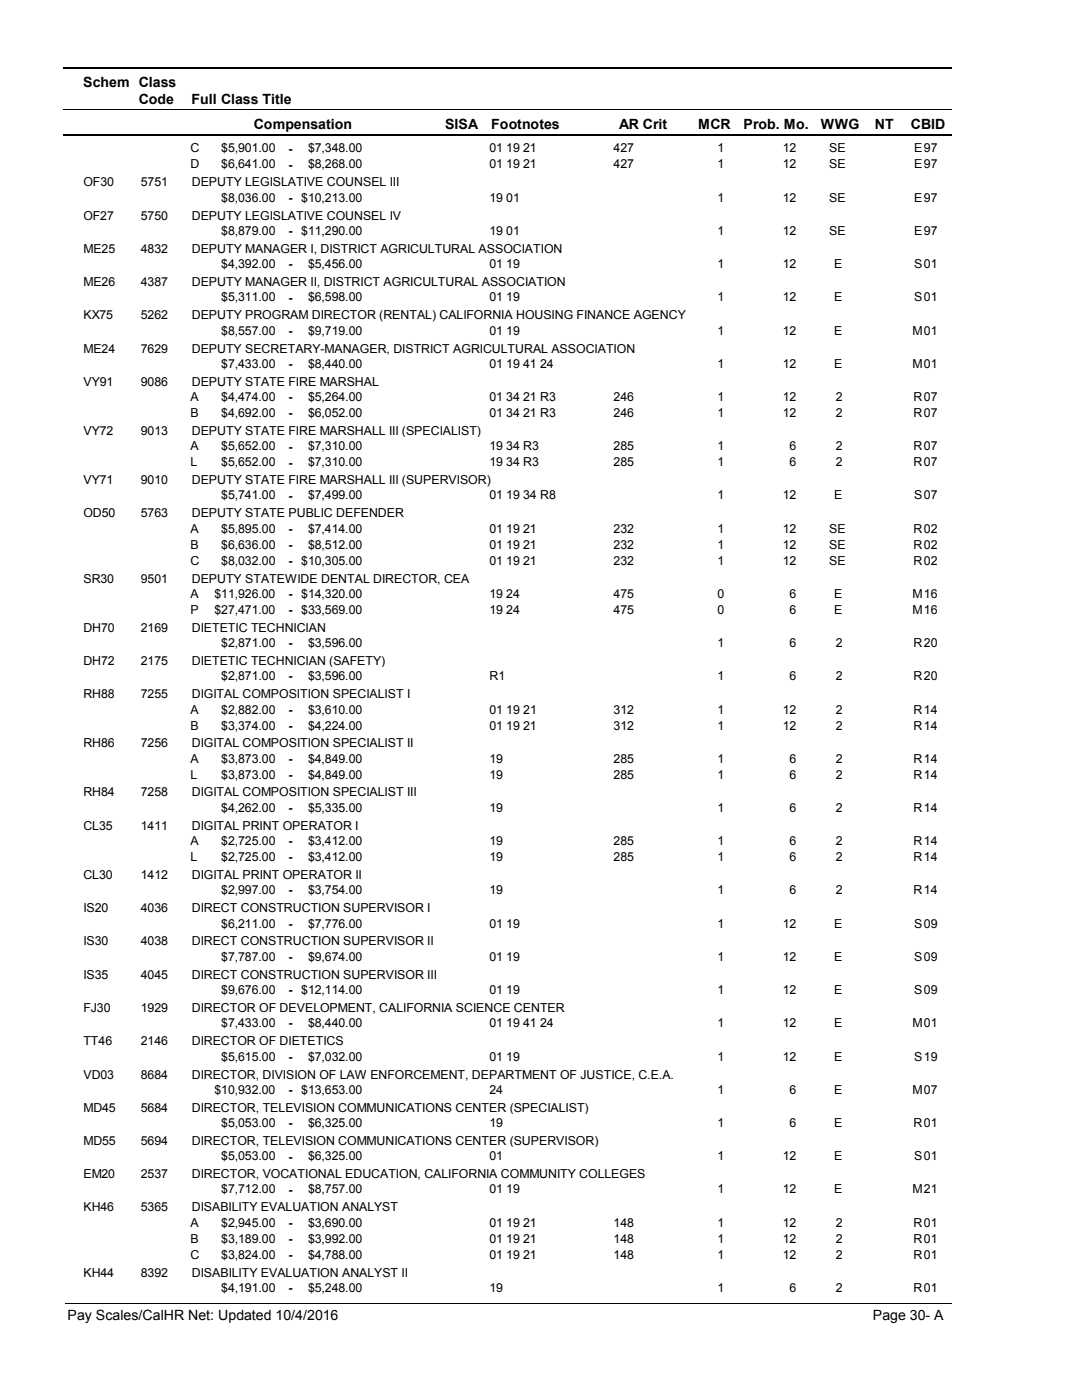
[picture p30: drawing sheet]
<svg xmlns="http://www.w3.org/2000/svg" width="216mm" height="279mm" viewBox="0 0 216 279" stroke-linecap="round" stroke-linejoin="round" font-family="sans-serif">
<defs><g id="words">
<g font-size="2.8">
<text x="16.6" y="17.3">Schem Class</text>
<text x="27.7" y="20.7">Code</text>
<text x="38.2" y="20.7">Full Class Title</text>
<text x="50.6" y="25.7">Compensation</text>
<text x="88.7" y="25.7">SISA</text>
<text x="98" y="25.7">Footnotes</text>
<text x="123.5" y="25.7">AR Crit</text>
<text x="139.2" y="25.7">MCR</text>
<text x="148.3" y="25.7">Prob. Mo.</text>
<text x="163.7" y="25.7">WWG</text>
<text x="174.5" y="25.7">NT</text>
<text x="181.6" y="25.7">CBID</text>
<text x="13.5" y="263.5">Pay Scales/CalHR Net: Updated 10/4/2016</text>
<text x="174.1" y="263.5">Page 30- A</text>
</g>
<g font-size="2.5">
<text x="38" y="30.4">C</text>
<text x="38" y="33.6">D</text>
<text x="44.1" y="30.4">$5,901.00</text>
<text x="44.1" y="33.6">$6,641.00</text>
<text x="57.5" y="30.5">-</text>
<text x="57.5" y="33.6">-</text>
<text x="61.4" y="30.4">$7,348.00</text>
<text x="61.4" y="33.6">$8,268.00</text>
<text x="97.6" y="30.4">01 19 21</text>
<text x="97.6" y="33.6">01 19 21</text>
<text x="122.4" y="30.4">427</text>
<text x="122.4" y="33.6">427</text>
<text x="143.1" y="30.4">1</text>
<text x="143.1" y="33.6">1</text>
<text x="156.1" y="30.4">12</text>
<text x="156.1" y="33.6">12</text>
<text x="165.4" y="30.4">SE</text>
<text x="165.4" y="33.6">SE</text>
<text x="182.3" y="30.4">E</text>
<text x="182.3" y="33.6">E</text>
<text x="184.2" y="30.4">97</text>
<text x="184.2" y="33.6">97</text>
<text x="16.6" y="37.2">OF30</text>
<text x="28.1" y="37.2">5751</text>
<text x="38.2" y="37.2">DEPUTY LEGISLATIVE COUNSEL III</text>
<text x="44.1" y="40.3">$8,036.00</text>
<text x="57.5" y="40.3">-</text>
<text x="60.1" y="40.3">$10,213.00</text>
<text x="97.6" y="40.3">19 01</text>
<text x="143.1" y="40.3">1</text>
<text x="156.1" y="40.3">12</text>
<text x="165.4" y="40.3">SE</text>
<text x="182.3" y="40.3">E</text>
<text x="184.2" y="40.3">97</text>
<text x="16.6" y="43.8">OF27</text>
<text x="28.1" y="43.8">5750</text>
<text x="38.2" y="43.8">DEPUTY LEGISLATIVE COUNSEL IV</text>
<text x="44.1" y="46.9">$8,879.00</text>
<text x="57.5" y="46.9">-</text>
<text x="60.1" y="46.9">$11,290.00</text>
<text x="97.6" y="46.9">19 01</text>
<text x="143.1" y="46.9">1</text>
<text x="156.1" y="46.9">12</text>
<text x="165.4" y="46.9">SE</text>
<text x="182.3" y="46.9">E</text>
<text x="184.2" y="46.9">97</text>
<text x="16.6" y="50.5">ME25</text>
<text x="28.1" y="50.5">4832</text>
<text x="38.2" y="50.5">DEPUTY MANAGER I, DISTRICT AGRICULTURAL ASSOCIATION</text>
<text x="44.1" y="53.5">$4,392.00</text>
<text x="57.5" y="53.6">-</text>
<text x="61.4" y="53.5">$5,456.00</text>
<text x="97.6" y="53.5">01 19</text>
<text x="143.1" y="53.5">1</text>
<text x="156.1" y="53.5">12</text>
<text x="166.3" y="53.5">E</text>
<text x="182.3" y="53.5">S</text>
<text x="184.2" y="53.5">01</text>
<text x="16.6" y="57.1">ME26</text>
<text x="28.1" y="57.1">4387</text>
<text x="38.2" y="57.1">DEPUTY MANAGER II, DISTRICT AGRICULTURAL ASSOCIATION</text>
<text x="16.6" y="63.8">KX75</text>
<text x="28.1" y="63.8">5262</text>
<text x="38.2" y="63.8">DEPUTY PROGRAM DIRECTOR (RENTAL) CALIFORNIA HOUSING FINANCE AGENCY</text>
<text x="44.1" y="60.2">$5,311.00</text>
<text x="57.5" y="60.2">-</text>
<text x="61.4" y="60.2">$6,598.00</text>
<text x="97.6" y="60.2">01 19</text>
<text x="143.1" y="60.2">1</text>
<text x="156.1" y="60.2">12</text>
<text x="166.3" y="60.2">E</text>
<text x="182.3" y="60.2">S</text>
<text x="184.2" y="60.2">01</text>
<text x="16.6" y="70.4">ME24</text>
<text x="28.1" y="70.4">7629</text>
<text x="38.2" y="70.4">DEPUTY SECRETARY-MANAGER, DISTRICT AGRICULTURAL ASSOCIATION</text>
<text x="44.1" y="66.8">$8,557.00</text>
<text x="57.5" y="66.9">-</text>
<text x="61.4" y="66.8">$9,719.00</text>
<text x="97.6" y="66.8">01 19</text>
<text x="143.1" y="66.8">1</text>
<text x="156.1" y="66.8">12</text>
<text x="166.3" y="66.8">E</text>
<text x="181.9" y="66.8">M</text>
<text x="184.2" y="66.8">01</text>
<text x="16.6" y="77">VY91</text>
<text x="28.1" y="77">9086</text>
<text x="38.2" y="77">DEPUTY STATE FIRE MARSHAL</text>
<text x="44.1" y="73.4">$7,433.00</text>
<text x="57.5" y="73.5">-</text>
<text x="61.4" y="73.4">$8,440.00</text>
<text x="97.6" y="73.4">01 19 41 24</text>
<text x="143.1" y="73.4">1</text>
<text x="156.1" y="73.4">12</text>
<text x="166.3" y="73.4">E</text>
<text x="181.9" y="73.4">M</text>
<text x="184.2" y="73.4">01</text>
<text x="38" y="80.1">A</text>
<text x="38" y="83.3">B</text>
<text x="44.1" y="80.1">$4,474.00</text>
<text x="44.1" y="83.3">$4,692.00</text>
<text x="57.5" y="80.1">-</text>
<text x="57.5" y="83.3">-</text>
<text x="61.4" y="80.1">$5,264.00</text>
<text x="61.4" y="83.3">$6,052.00</text>
<text x="97.6" y="80.1">01 34 21 R3</text>
<text x="97.6" y="83.3">01 34 21 R3</text>
<text x="122.4" y="80.1">246</text>
<text x="122.4" y="83.3">246</text>
<text x="143.1" y="80.1">1</text>
<text x="143.1" y="83.3">1</text>
<text x="156.1" y="80.1">12</text>
<text x="156.1" y="83.3">12</text>
<text x="166.6" y="80.1">2</text>
<text x="166.6" y="83.3">2</text>
<text x="182.2" y="80.1">R</text>
<text x="182.2" y="83.3">R</text>
<text x="184.2" y="80.1">07</text>
<text x="184.2" y="83.3">07</text>
<text x="16.6" y="86.8">VY72</text>
<text x="28.1" y="86.8">9013</text>
<text x="38" y="89.9">A</text>
<text x="38.2" y="86.8">DEPUTY STATE FIRE MARSHALL III (SPECIALIST)</text>
<text x="44.1" y="89.9">$5,652.00</text>
<text x="57.5" y="89.9">-</text>
<text x="61.4" y="89.9">$7,310.00</text>
<text x="97.6" y="89.9">19 34 R3</text>
<text x="122.4" y="89.9">285</text>
<text x="143.1" y="89.9">1</text>
<text x="157.5" y="89.9">6</text>
<text x="166.6" y="89.9">2</text>
<text x="182.2" y="89.9">R</text>
<text x="184.2" y="89.9">07</text>
<text x="38" y="93.1">L</text>
<text x="44.1" y="93.1">$5,652.00</text>
<text x="57.5" y="93.1">-</text>
<text x="61.4" y="93.1">$7,310.00</text>
<text x="97.6" y="93.1">19 34 R3</text>
<text x="122.4" y="93.1">285</text>
<text x="143.1" y="93.1">1</text>
<text x="157.5" y="93.1">6</text>
<text x="166.6" y="93.1">2</text>
<text x="182.2" y="93.1">R</text>
<text x="184.2" y="93.1">07</text>
<text x="16.6" y="96.7">VY71</text>
<text x="28.1" y="96.7">9010</text>
<text x="38.2" y="96.7">DEPUTY STATE FIRE MARSHALL III (SUPERVISOR)</text>
<text x="44.1" y="99.7">$5,741.00</text>
<text x="57.5" y="99.7">-</text>
<text x="61.4" y="99.7">$7,499.00</text>
<text x="97.6" y="99.7">01 19 34 R8</text>
<text x="143.1" y="99.7">1</text>
<text x="156.1" y="99.7">12</text>
<text x="166.3" y="99.7">E</text>
<text x="182.3" y="99.7">S</text>
<text x="184.2" y="99.7">07</text>
<text x="16.6" y="103.3">OD50</text>
<text x="28.1" y="103.3">5763</text>
<text x="38" y="106.3">A</text>
<text x="38.2" y="103.3">DEPUTY STATE PUBLIC DEFENDER</text>
<text x="44.1" y="106.3">$5,895.00</text>
<text x="57.5" y="106.4">-</text>
<text x="61.4" y="106.3">$7,414.00</text>
<text x="97.6" y="106.3">01 19 21</text>
<text x="122.4" y="106.3">232</text>
<text x="143.1" y="106.3">1</text>
<text x="156.1" y="106.3">12</text>
<text x="165.4" y="106.3">SE</text>
<text x="182.2" y="106.3">R</text>
<text x="184.2" y="106.3">02</text>
<text x="38" y="109.5">B</text>
<text x="38" y="112.7">C</text>
<text x="44.1" y="109.5">$6,636.00</text>
<text x="44.1" y="112.7">$8,032.00</text>
<text x="57.5" y="109.6">-</text>
<text x="57.5" y="112.7">-</text>
<text x="60.1" y="112.7">$10,305.00</text>
<text x="61.4" y="109.5">$8,512.00</text>
<text x="97.6" y="109.5">01 19 21</text>
<text x="97.6" y="112.7">01 19 21</text>
<text x="122.4" y="109.5">232</text>
<text x="122.4" y="112.7">232</text>
<text x="143.1" y="109.5">1</text>
<text x="143.1" y="112.7">1</text>
<text x="156.1" y="109.5">12</text>
<text x="156.1" y="112.7">12</text>
<text x="165.4" y="109.5">SE</text>
<text x="165.4" y="112.7">SE</text>
<text x="182.2" y="109.5">R</text>
<text x="182.2" y="112.7">R</text>
<text x="184.2" y="109.5">02</text>
<text x="184.2" y="112.7">02</text>
<text x="16.6" y="116.3">SR30</text>
<text x="28.1" y="116.3">9501</text>
<text x="38" y="119.3">A</text>
<text x="38.2" y="116.3">DEPUTY STATEWIDE DENTAL DIRECTOR, CEA</text>
<text x="42.8" y="119.3">$11,926.00</text>
<text x="57.5" y="119.4">-</text>
<text x="60.1" y="119.3">$14,320.00</text>
<text x="97.6" y="119.3">19 24</text>
<text x="122.4" y="119.3">475</text>
<text x="143.1" y="119.3">0</text>
<text x="157.5" y="119.3">6</text>
<text x="166.3" y="119.3">E</text>
<text x="181.9" y="119.3">M</text>
<text x="184.2" y="119.3">16</text>
<text x="38" y="122.5">P</text>
<text x="42.8" y="122.5">$27,471.00</text>
<text x="57.5" y="122.6">-</text>
<text x="60.1" y="122.5">$33,569.00</text>
<text x="97.6" y="122.5">19 24</text>
<text x="122.4" y="122.5">475</text>
<text x="143.1" y="122.5">0</text>
<text x="157.5" y="122.5">6</text>
<text x="166.3" y="122.5">E</text>
<text x="181.9" y="122.5">M</text>
<text x="184.2" y="122.5">16</text>
<text x="16.6" y="126.1">DH70</text>
<text x="28.1" y="126.1">2169</text>
<text x="38.2" y="126.1">DIETETIC TECHNICIAN</text>
<text x="44.1" y="129.1">$2,871.00</text>
<text x="57.5" y="129.2">-</text>
<text x="61.4" y="129.1">$3,596.00</text>
<text x="143.1" y="129.1">1</text>
<text x="157.5" y="129.1">6</text>
<text x="166.6" y="129.1">2</text>
<text x="182.2" y="129.1">R</text>
<text x="184.2" y="129.1">20</text>
<text x="16.6" y="132.7">DH72</text>
<text x="28.1" y="132.7">2175</text>
<text x="38.2" y="132.7">DIETETIC TECHNICIAN (SAFETY)</text>
<text x="44.1" y="135.8">$2,871.00</text>
<text x="57.5" y="135.8">-</text>
<text x="61.4" y="135.8">$3,596.00</text>
<text x="97.6" y="135.8">R1</text>
<text x="143.1" y="135.8">1</text>
<text x="157.5" y="135.8">6</text>
<text x="166.6" y="135.8">2</text>
<text x="182.2" y="135.8">R</text>
<text x="184.2" y="135.8">20</text>
<text x="16.6" y="139.4">RH88</text>
<text x="28.1" y="139.4">7255</text>
<text x="38" y="142.4">A</text>
<text x="38.2" y="139.4">DIGITAL COMPOSITION SPECIALIST I</text>
<text x="44.1" y="142.4">$2,882.00</text>
<text x="57.5" y="142.5">-</text>
<text x="61.4" y="142.4">$3,610.00</text>
<text x="97.6" y="142.4">01 19 21</text>
<text x="122.4" y="142.4">312</text>
<text x="143.1" y="142.4">1</text>
<text x="156.1" y="142.4">12</text>
<text x="166.6" y="142.4">2</text>
<text x="182.2" y="142.4">R</text>
<text x="184.2" y="142.4">14</text>
<text x="16.6" y="149.2">RH86</text>
<text x="28.1" y="149.2">7256</text>
<text x="38" y="145.6">B</text>
<text x="38.2" y="149.2">DIGITAL COMPOSITION SPECIALIST II</text>
<text x="44.1" y="145.6">$3,374.00</text>
<text x="57.5" y="145.6">-</text>
<text x="61.4" y="145.6">$4,224.00</text>
<text x="97.6" y="145.6">01 19 21</text>
<text x="122.4" y="145.6">312</text>
<text x="143.1" y="145.6">1</text>
<text x="156.1" y="145.6">12</text>
<text x="166.6" y="145.6">2</text>
<text x="182.2" y="145.6">R</text>
<text x="184.2" y="145.6">14</text>
<text x="38" y="152.2">A</text>
<text x="38" y="155.4">L</text>
<text x="44.1" y="152.2">$3,873.00</text>
<text x="44.1" y="155.4">$3,873.00</text>
<text x="57.5" y="152.2">-</text>
<text x="57.5" y="155.4">-</text>
<text x="61.4" y="152.2">$4,849.00</text>
<text x="61.4" y="155.4">$4,849.00</text>
<text x="97.6" y="152.2">19</text>
<text x="97.6" y="155.4">19</text>
<text x="122.4" y="152.2">285</text>
<text x="122.4" y="155.4">285</text>
<text x="143.1" y="152.2">1</text>
<text x="143.1" y="155.4">1</text>
<text x="157.5" y="152.2">6</text>
<text x="157.5" y="155.4">6</text>
<text x="166.6" y="152.2">2</text>
<text x="166.6" y="155.4">2</text>
<text x="182.2" y="152.2">R</text>
<text x="182.2" y="155.4">R</text>
<text x="184.2" y="152.2">14</text>
<text x="184.2" y="155.4">14</text>
<text x="16.6" y="159">RH84</text>
<text x="28.1" y="159">7258</text>
<text x="38.2" y="159">DIGITAL COMPOSITION SPECIALIST III</text>
<text x="16.6" y="165.6">CL35</text>
<text x="28.1" y="165.6">1411</text>
<text x="38.2" y="165.6">DIGITAL PRINT OPERATOR I</text>
<text x="44.1" y="162">$4,262.00</text>
<text x="57.5" y="162.1">-</text>
<text x="61.4" y="162">$5,335.00</text>
<text x="97.6" y="162">19</text>
<text x="143.1" y="162">1</text>
<text x="157.5" y="162">6</text>
<text x="166.6" y="162">2</text>
<text x="182.2" y="162">R</text>
<text x="184.2" y="162">14</text>
<text x="38" y="168.7">A</text>
<text x="38" y="171.9">L</text>
<text x="44.1" y="168.7">$2,725.00</text>
<text x="44.1" y="171.9">$2,725.00</text>
<text x="57.5" y="168.7">-</text>
<text x="57.5" y="171.9">-</text>
<text x="61.4" y="168.7">$3,412.00</text>
<text x="61.4" y="171.9">$3,412.00</text>
<text x="97.6" y="168.7">19</text>
<text x="97.6" y="171.9">19</text>
<text x="122.4" y="168.7">285</text>
<text x="122.4" y="171.9">285</text>
<text x="143.1" y="168.7">1</text>
<text x="143.1" y="171.9">1</text>
<text x="157.5" y="168.7">6</text>
<text x="157.5" y="171.9">6</text>
<text x="166.6" y="168.7">2</text>
<text x="166.6" y="171.9">2</text>
<text x="182.2" y="168.7">R</text>
<text x="182.2" y="171.9">R</text>
<text x="184.2" y="168.7">14</text>
<text x="184.2" y="171.9">14</text>
<text x="16.6" y="175.4">CL30</text>
<text x="28.1" y="175.4">1412</text>
<text x="38.2" y="175.4">DIGITAL PRINT OPERATOR II</text>
<text x="44.1" y="178.5">$2,997.00</text>
<text x="57.5" y="178.5">-</text>
<text x="61.4" y="178.5">$3,754.00</text>
<text x="97.6" y="178.5">19</text>
<text x="143.1" y="178.5">1</text>
<text x="157.5" y="178.5">6</text>
<text x="166.6" y="178.5">2</text>
<text x="182.2" y="178.5">R</text>
<text x="184.2" y="178.5">14</text>
<text x="16.6" y="182.1">IS20</text>
<text x="28.1" y="182.1">4036</text>
<text x="38.2" y="182.1">DIRECT CONSTRUCTION SUPERVISOR I</text>
<text x="44.1" y="185.1">$6,211.00</text>
<text x="57.5" y="185.2">-</text>
<text x="61.4" y="185.1">$7,776.00</text>
<text x="97.6" y="185.1">01 19</text>
<text x="143.1" y="185.1">1</text>
<text x="156.1" y="185.1">12</text>
<text x="166.3" y="185.1">E</text>
<text x="182.3" y="185.1">S</text>
<text x="184.2" y="185.1">09</text>
<text x="16.6" y="188.7">IS30</text>
<text x="28.1" y="188.7">4038</text>
<text x="38.2" y="188.7">DIRECT CONSTRUCTION SUPERVISOR II</text>
<text x="44.1" y="191.8">$7,787.00</text>
<text x="57.5" y="191.8">-</text>
<text x="61.4" y="191.8">$9,674.00</text>
<text x="97.6" y="191.8">01 19</text>
<text x="143.1" y="191.8">1</text>
<text x="156.1" y="191.8">12</text>
<text x="166.3" y="191.8">E</text>
<text x="182.3" y="191.8">S</text>
<text x="184.2" y="191.8">09</text>
<text x="16.6" y="195.4">IS35</text>
<text x="28.1" y="195.4">4045</text>
<text x="38.2" y="195.4">DIRECT CONSTRUCTION SUPERVISOR III</text>
<text x="16.6" y="202">FJ30</text>
<text x="28.1" y="202">1929</text>
<text x="38.2" y="202">DIRECTOR OF DEVELOPMENT, CALIFORNIA SCIENCE CENTER</text>
<text x="44.1" y="198.4">$9,676.00</text>
<text x="57.5" y="198.4">-</text>
<text x="60.1" y="198.4">$12,114.00</text>
<text x="97.6" y="198.4">01 19</text>
<text x="143.1" y="198.4">1</text>
<text x="156.1" y="198.4">12</text>
<text x="166.3" y="198.4">E</text>
<text x="182.3" y="198.4">S</text>
<text x="184.2" y="198.4">09</text>
<text x="16.6" y="208.6">TT46</text>
<text x="28.1" y="208.6">2146</text>
<text x="38.2" y="208.6">DIRECTOR OF DIETETICS</text>
<text x="44.1" y="205">$7,433.00</text>
<text x="57.5" y="205.1">-</text>
<text x="61.4" y="205">$8,440.00</text>
<text x="97.6" y="205">01 19 41 24</text>
<text x="143.1" y="205">1</text>
<text x="156.1" y="205">12</text>
<text x="166.3" y="205">E</text>
<text x="181.9" y="205">M</text>
<text x="184.2" y="205">01</text>
<text x="16.6" y="215.3">VD03</text>
<text x="28.1" y="215.3">8684</text>
<text x="38.2" y="215.3">DIRECTOR, DIVISION OF LAW ENFORCEMENT, DEPARTMENT OF JUSTICE, C.E.A.</text>
<text x="44.1" y="211.7">$5,615.00</text>
<text x="57.5" y="211.7">-</text>
<text x="61.4" y="211.7">$7,032.00</text>
<text x="97.6" y="211.7">01 19</text>
<text x="143.1" y="211.7">1</text>
<text x="156.1" y="211.7">12</text>
<text x="166.3" y="211.7">E</text>
<text x="182.3" y="211.7">S</text>
<text x="184.2" y="211.7">19</text>
<text x="16.6" y="221.9">MD45</text>
<text x="28.1" y="221.9">5684</text>
<text x="38.2" y="221.9">DIRECTOR, TELEVISION COMMUNICATIONS CENTER (SPECIALIST)</text>
<text x="42.8" y="218.3">$10,932.00</text>
<text x="57.5" y="218.3">-</text>
<text x="60.1" y="218.3">$13,653.00</text>
<text x="97.6" y="218.3">24</text>
<text x="143.1" y="218.3">1</text>
<text x="157.5" y="218.3">6</text>
<text x="166.3" y="218.3">E</text>
<text x="181.9" y="218.3">M</text>
<text x="184.2" y="218.3">07</text>
<text x="44.1" y="224.9">$5,053.00</text>
<text x="57.5" y="225">-</text>
<text x="61.4" y="224.9">$6,325.00</text>
<text x="97.6" y="224.9">19</text>
<text x="143.1" y="224.9">1</text>
<text x="157.5" y="224.9">6</text>
<text x="166.3" y="224.9">E</text>
<text x="182.2" y="224.9">R</text>
<text x="184.2" y="224.9">01</text>
<text x="16.6" y="228.5">MD55</text>
<text x="28.1" y="228.5">5694</text>
<text x="38.2" y="228.5">DIRECTOR, TELEVISION COMMUNICATIONS CENTER (SUPERVISOR)</text>
<text x="44.1" y="231.6">$5,053.00</text>
<text x="57.5" y="231.6">-</text>
<text x="61.4" y="231.6">$6,325.00</text>
<text x="97.6" y="231.6">01</text>
<text x="143.1" y="231.6">1</text>
<text x="156.1" y="231.6">12</text>
<text x="166.3" y="231.6">E</text>
<text x="182.3" y="231.6">S</text>
<text x="184.2" y="231.6">01</text>
<text x="16.6" y="235.2">EM20</text>
<text x="28.1" y="235.2">2537</text>
<text x="38.2" y="235.2">DIRECTOR, VOCATIONAL EDUCATION, CALIFORNIA COMMUNITY COLLEGES</text>
<text x="44.1" y="238.2">$7,712.00</text>
<text x="57.5" y="238.2">-</text>
<text x="61.4" y="238.2">$8,757.00</text>
<text x="97.6" y="238.2">01 19</text>
<text x="143.1" y="238.2">1</text>
<text x="156.1" y="238.2">12</text>
<text x="166.3" y="238.2">E</text>
<text x="181.9" y="238.2">M</text>
<text x="184.2" y="238.2">21</text>
<text x="16.6" y="241.8">KH46</text>
<text x="28.1" y="241.8">5365</text>
<text x="38" y="244.8">A</text>
<text x="38.2" y="241.8">DISABILITY EVALUATION ANALYST</text>
<text x="44.1" y="244.8">$2,945.00</text>
<text x="57.5" y="244.9">-</text>
<text x="61.4" y="244.8">$3,690.00</text>
<text x="97.6" y="244.8">01 19 21</text>
<text x="122.4" y="244.8">148</text>
<text x="143.1" y="244.8">1</text>
<text x="156.1" y="244.8">12</text>
<text x="166.6" y="244.8">2</text>
<text x="182.2" y="244.8">R</text>
<text x="184.2" y="244.8">01</text>
<text x="38" y="248">B</text>
<text x="38" y="251.2">C</text>
<text x="44.1" y="248">$3,189.00</text>
<text x="44.1" y="251.2">$3,824.00</text>
<text x="57.5" y="248.1">-</text>
<text x="57.5" y="251.2">-</text>
<text x="61.4" y="248">$3,992.00</text>
<text x="61.4" y="251.2">$4,788.00</text>
<text x="97.6" y="248">01 19 21</text>
<text x="97.6" y="251.2">01 19 21</text>
<text x="122.4" y="248">148</text>
<text x="122.4" y="251.2">148</text>
<text x="143.1" y="248">1</text>
<text x="143.1" y="251.2">1</text>
<text x="156.1" y="248">12</text>
<text x="156.1" y="251.2">12</text>
<text x="166.6" y="248">2</text>
<text x="166.6" y="251.2">2</text>
<text x="182.2" y="248">R</text>
<text x="182.2" y="251.2">R</text>
<text x="184.2" y="248">01</text>
<text x="184.2" y="251.2">01</text>
<text x="16.6" y="254.8">KH44</text>
<text x="28.1" y="254.8">8392</text>
<text x="38.2" y="254.8">DISABILITY EVALUATION ANALYST II</text>
<text x="44.1" y="257.9">$4,191.00</text>
<text x="57.5" y="257.9">-</text>
<text x="61.4" y="257.9">$5,248.00</text>
<text x="97.6" y="257.9">19</text>
<text x="143.1" y="257.9">1</text>
<text x="157.5" y="257.9">6</text>
<text x="166.6" y="257.9">2</text>
<text x="182.2" y="257.9">R</text>
<text x="184.2" y="257.9">01</text>
</g>
</g></defs>
<path d="M12.7 13.5h177.1" fill="none" stroke="#000" stroke-width=".36"/>
<path d="M12.7 21.9h177.1" fill="none" stroke="#000" stroke-width=".2"/>
<path d="M12.7 27h177.1" fill="none" stroke="#000" stroke-width=".35"/>
<g fill="#fff">
<path d="M40.4 27.8h16.2v3h-16.2z" fill-rule="evenodd"/>
<path d="M183.9 27.8h4.1v3h-4.1z" fill-rule="evenodd"/>
<path d="M40.4 31h16.2v3h-16.2z" fill-rule="evenodd"/>
<path d="M183.9 31h4.1v3h-4.1z" fill-rule="evenodd"/>
<path d="M40.4 37.7h16.2v2.9h-16.2z" fill-rule="evenodd"/>
<path d="M183.9 37.7h4.1v2.9h-4.1z" fill-rule="evenodd"/>
<path d="M40.4 44.3h16.2v3h-16.2z" fill-rule="evenodd"/>
<path d="M183.9 44.3h4.1v3h-4.1z" fill-rule="evenodd"/>
<path d="M40.4 50.9h16.2v3h-16.2z" fill-rule="evenodd"/>
<path d="M183.9 50.9h4.1v3h-4.1z" fill-rule="evenodd"/>
<path d="M40.4 57.6h16.2v2.9h-16.2z" fill-rule="evenodd"/>
<path d="M183.9 57.6h4.1v2.9h-4.1z" fill-rule="evenodd"/>
<path d="M40.4 64.2h16.2v3h-16.2z" fill-rule="evenodd"/>
<path d="M183.9 64.2h4.1v3h-4.1z" fill-rule="evenodd"/>
<path d="M40.4 70.8h16.2v3h-16.2z" fill-rule="evenodd"/>
<path d="M183.9 70.8h4.1v3h-4.1z" fill-rule="evenodd"/>
<path d="M40.4 77.5h16.2v2.9h-16.2z" fill-rule="evenodd"/>
<path d="M183.9 77.5h4.1v2.9h-4.1z" fill-rule="evenodd"/>
<path d="M40.4 80.6h16.2v3h-16.2z" fill-rule="evenodd"/>
<path d="M183.9 80.6h4.1v3h-4.1z" fill-rule="evenodd"/>
<path d="M40.4 87.3h16.2v3h-16.2z" fill-rule="evenodd"/>
<path d="M183.9 87.3h4.1v3h-4.1z" fill-rule="evenodd"/>
<path d="M40.4 90.5h16.2v3h-16.2z" fill-rule="evenodd"/>
<path d="M183.9 90.5h4.1v3h-4.1z" fill-rule="evenodd"/>
<path d="M40.4 97.1h16.2v3h-16.2z" fill-rule="evenodd"/>
<path d="M183.9 97.1h4.1v3h-4.1z" fill-rule="evenodd"/>
<path d="M40.4 103.7h16.2v3h-16.2z" fill-rule="evenodd"/>
<path d="M183.9 103.7h4.1v3h-4.1z" fill-rule="evenodd"/>
<path d="M40.4 106.9h16.2v3h-16.2z" fill-rule="evenodd"/>
<path d="M183.9 106.9h4.1v3h-4.1z" fill-rule="evenodd"/>
<path d="M40.4 110.1h16.2v3h-16.2z" fill-rule="evenodd"/>
<path d="M183.9 110.1h4.1v3h-4.1z" fill-rule="evenodd"/>
<path d="M40.4 116.7h16.2v3h-16.2z" fill-rule="evenodd"/>
<path d="M183.9 116.7h4.1v3h-4.1z" fill-rule="evenodd"/>
<path d="M40.4 119.9h16.2v3h-16.2z" fill-rule="evenodd"/>
<path d="M183.9 119.9h4.1v3h-4.1z" fill-rule="evenodd"/>
<path d="M40.4 126.5h16.2v3h-16.2z" fill-rule="evenodd"/>
<path d="M183.9 126.5h4.1v3h-4.1z" fill-rule="evenodd"/>
<path d="M40.4 133.2h16.2v3h-16.2z" fill-rule="evenodd"/>
<path d="M183.9 133.2h4.1v3h-4.1z" fill-rule="evenodd"/>
<path d="M40.4 139.8h16.2v3h-16.2z" fill-rule="evenodd"/>
<path d="M183.9 139.8h4.1v3h-4.1z" fill-rule="evenodd"/>
<path d="M40.4 143h16.2v3h-16.2z" fill-rule="evenodd"/>
<path d="M183.9 143h4.1v3h-4.1z" fill-rule="evenodd"/>
<path d="M40.4 149.6h16.2v3h-16.2z" fill-rule="evenodd"/>
<path d="M183.9 149.6h4.1v3h-4.1z" fill-rule="evenodd"/>
<path d="M40.4 152.8h16.2v3h-16.2z" fill-rule="evenodd"/>
<path d="M183.9 152.8h4.1v3h-4.1z" fill-rule="evenodd"/>
<path d="M40.4 159.4h16.2v3h-16.2z" fill-rule="evenodd"/>
<path d="M183.9 159.4h4.1v3h-4.1z" fill-rule="evenodd"/>
<path d="M40.4 166.1h16.2v3h-16.2z" fill-rule="evenodd"/>
<path d="M183.9 166.1h4.1v3h-4.1z" fill-rule="evenodd"/>
<path d="M40.4 169.3h16.2v2.9h-16.2z" fill-rule="evenodd"/>
<path d="M183.9 169.3h4.1v2.9h-4.1z" fill-rule="evenodd"/>
<path d="M40.4 175.9h16.2v2.9h-16.2z" fill-rule="evenodd"/>
<path d="M183.9 175.9h4.1v2.9h-4.1z" fill-rule="evenodd"/>
<path d="M40.4 182.5h16.2v3h-16.2z" fill-rule="evenodd"/>
<path d="M183.9 182.5h4.1v3h-4.1z" fill-rule="evenodd"/>
<path d="M40.4 189.2h16.2v2.9h-16.2z" fill-rule="evenodd"/>
<path d="M183.9 189.2h4.1v2.9h-4.1z" fill-rule="evenodd"/>
<path d="M40.4 195.8h16.2v3h-16.2z" fill-rule="evenodd"/>
<path d="M183.9 195.8h4.1v3h-4.1z" fill-rule="evenodd"/>
<path d="M40.4 202.4h16.2v3h-16.2z" fill-rule="evenodd"/>
<path d="M183.9 202.4h4.1v3h-4.1z" fill-rule="evenodd"/>
<path d="M40.4 209.1h16.2v3h-16.2z" fill-rule="evenodd"/>
<path d="M183.9 209.1h4.1v3h-4.1z" fill-rule="evenodd"/>
<path d="M40.4 215.7h16.2v3h-16.2z" fill-rule="evenodd"/>
<path d="M183.9 215.7h4.1v3h-4.1z" fill-rule="evenodd"/>
<path d="M40.4 222.3h16.2v3h-16.2z" fill-rule="evenodd"/>
<path d="M183.9 222.3h4.1v3h-4.1z" fill-rule="evenodd"/>
<path d="M40.4 229h16.2v3h-16.2z" fill-rule="evenodd"/>
<path d="M183.9 229h4.1v3h-4.1z" fill-rule="evenodd"/>
<path d="M40.4 235.6h16.2v3h-16.2z" fill-rule="evenodd"/>
<path d="M183.9 235.6h4.1v3h-4.1z" fill-rule="evenodd"/>
<path d="M40.4 242.2h16.2v3h-16.2z" fill-rule="evenodd"/>
<path d="M183.9 242.2h4.1v3h-4.1z" fill-rule="evenodd"/>
<path d="M40.4 245.4h16.2v3h-16.2z" fill-rule="evenodd"/>
<path d="M183.9 245.4h4.1v3h-4.1z" fill-rule="evenodd"/>
<path d="M40.4 248.6h16.2v3h-16.2z" fill-rule="evenodd"/>
<path d="M183.9 248.6h4.1v3h-4.1z" fill-rule="evenodd"/>
<path d="M40.4 255.2h16.2v3h-16.2z" fill-rule="evenodd"/>
<path d="M183.9 255.2h4.1v3h-4.1z" fill-rule="evenodd"/>
</g>
<path d="M13.1 260.1h176.7" fill="none" stroke="#000" stroke-width=".2"/>
<use href="#words"/>
</svg>
